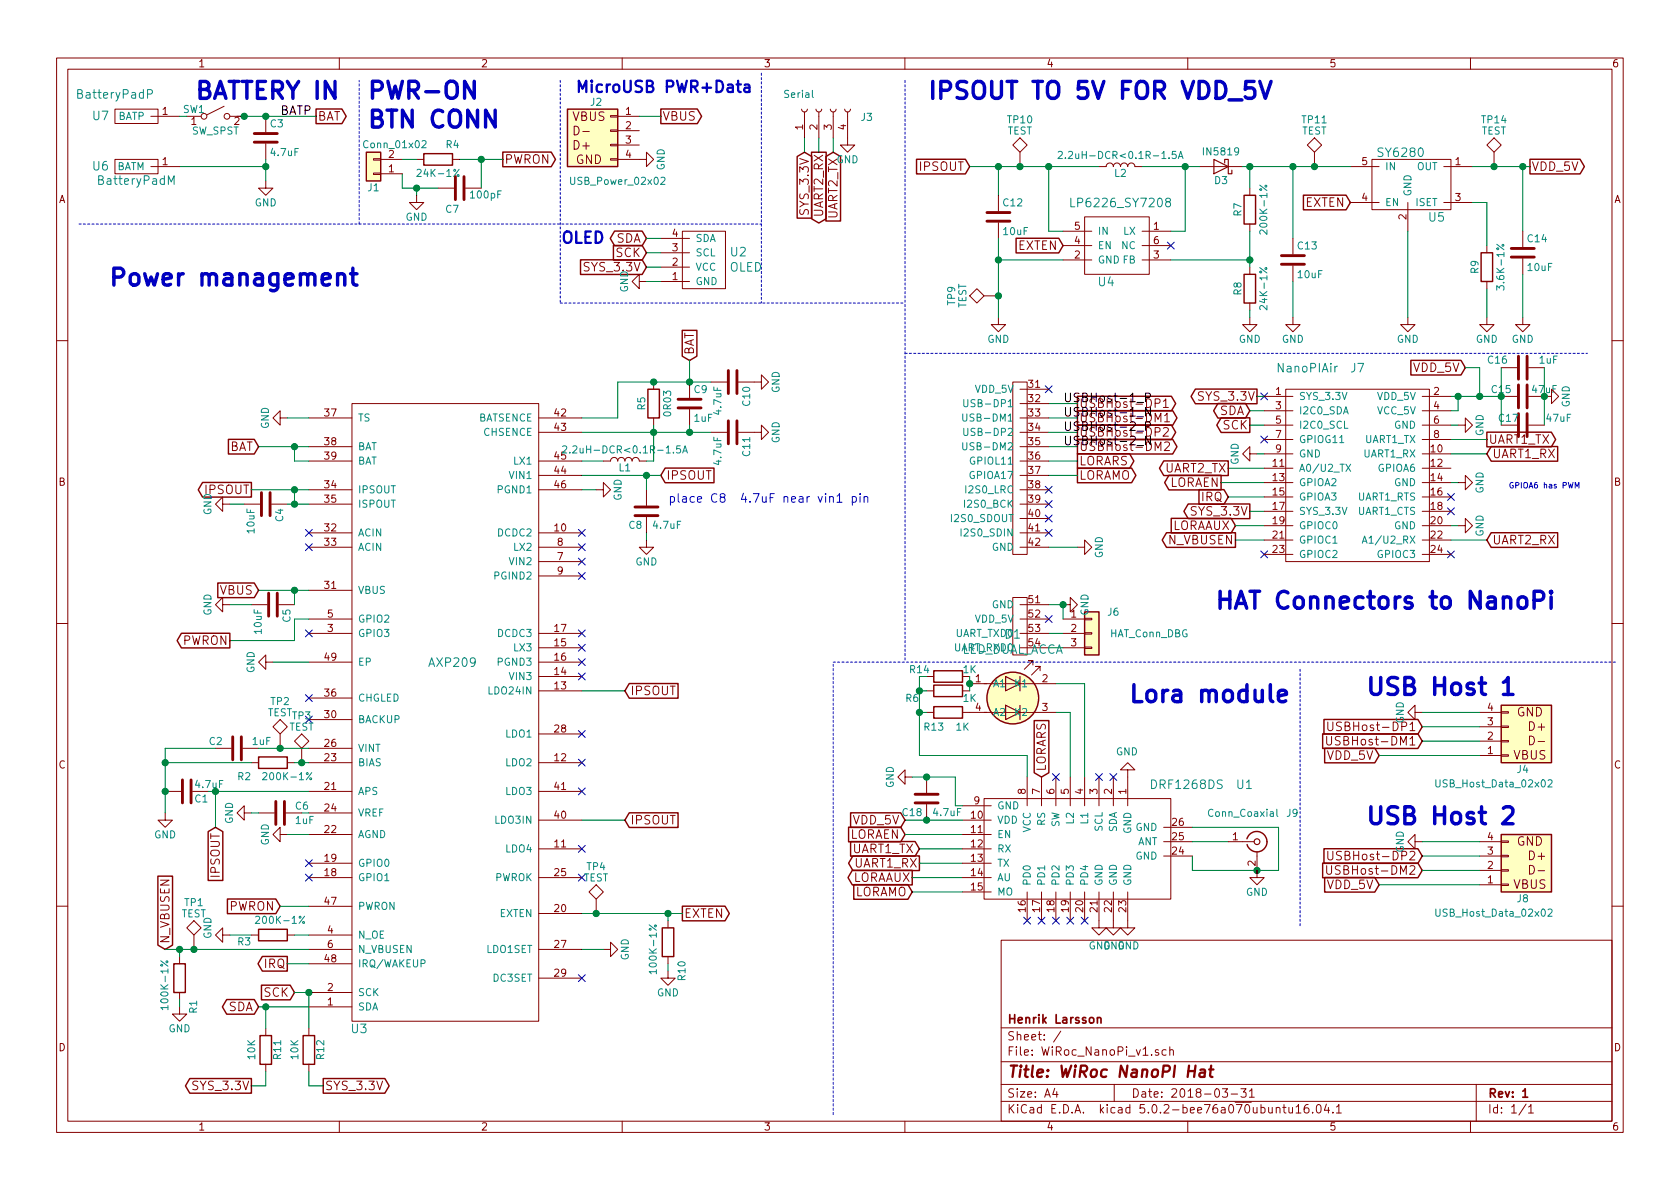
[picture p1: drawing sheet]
<svg xmlns="http://www.w3.org/2000/svg" width="297mm" height="210mm" viewBox="0 0 297 210" stroke-linecap="round" stroke-linejoin="round" font-family="sans-serif">
<defs><g id="words">
<g font-size="4.2" fill="#0000c2">
<text x="34.3" y="17.5">BATTERY IN</text>
<text x="64.8" y="17.5">PWR-ON</text>
<text x="163.8" y="17.5">IPSOUT TO 5V FOR VDD_5V</text>
<text x="64.8" y="22.6">BTN CONN</text>
<text x="19" y="50.6">Power management</text>
<text x="214.6" y="107.7">HAT Connectors to NanoPi</text>
<text x="199.4" y="124.2">Lora module</text>
<text x="241.3" y="123">USB Host 1</text>
<text x="241.3" y="145.8">USB Host 2</text>
</g>
<g font-size="2.8" fill="#0000c2">
<text x="101.6" y="16.4">MicroUSB PWR+Data</text>
<text x="99.1" y="43">OLED</text>
</g>
<text font-size="2.8" fill="#840000" x="178" y="190.5">Title: WiRoc NanoPI Hat</text>
<g font-size="2.1" fill="#008484">
<text x="14" y="17.4">BatteryPadP</text>
<text x="16.4" y="21.3">U7</text>
<text x="243.9" y="27.8">SY6280</text>
<text x="16.4" y="30.1">U6</text>
<text x="17.7" y="32.7">BatteryPadM</text>
<text x="190" y="36.6">LP6226_SY7208</text>
<text x="252.7" y="39.2">U5</text>
<text x="129.2" y="45.3">U2</text>
<text x="129" y="48">OLED</text>
<text x="194.2" y="50.6">U4</text>
<text x="226" y="65.9">NanoPIAir</text>
<text x="238.9" y="65.9">J7</text>
<text x="177.7" y="112.9">D1</text>
<text x="76.1" y="117.9">AXP209</text>
<text x="169.8" y="115.6">LED_DUAL_ACCA</text>
<text x="203.8" y="139.5">DRF1268DS</text>
<text x="218.7" y="139.5">U1</text>
<text x="62.2" y="182.7">U3</text>
</g>
<g font-size="2.1">
<text x="49.5" y="20.3">BATP</text>
<text x="188" y="71.1">USBHost-1_P</text>
<text x="188" y="73.7">USBHost-1_N</text>
<text x="188" y="76.2">USBHost-2_P</text>
<text x="190.8" y="74.7">USBHost-DM1</text>
<text x="190.8" y="72.1">USBHost-DP1</text>
<text x="190.8" y="77.2">USBHost-DP2</text>
<text x="188" y="78.7">USBHost-2_N</text>
<text x="190.8" y="79.8">USBHost-DM2</text>
</g>
<g font-size="2.1" fill="#840000">
<text x="56.1" y="21.3">BAT</text>
<text x="101.2" y="21.4">VBUS</text>
<text x="101.8" y="23.9">D-</text>
<text x="117.1" y="21.3">VBUS</text>
<text x="89.2" y="29">PWRON</text>
<text x="101.5" y="26.5">D+</text>
<text x="101.8" y="29">GND</text>
<text x="162.6" y="30.2">IPSOUT</text>
<text x="270.8" y="30.2">VDD_5V</text>
<text x="143" y="37.6" transform="rotate(-90 143 37.6)">SYS_3.3V</text>
<text x="145.5" y="38.4" transform="rotate(-90 145.5 38.4)">UART2_RX</text>
<text x="148.1" y="38.8" transform="rotate(-90 148.1 38.8)">UART2_TX</text>
<text x="230.8" y="36.6">EXTEN</text>
<text x="108.9" y="42.9">SDA</text>
<text x="108.9" y="45.5">SCK</text>
<text x="180" y="44.2">EXTEN</text>
<text x="103.6" y="48">SYS_3.3V</text>
<text x="122.7" y="62.8" transform="rotate(-90 122.7 62.8)">BAT</text>
<text x="249.9" y="65.8">VDD_5V</text>
<text x="212.2" y="70.9">SYS_3.3V</text>
<text x="215.6" y="73.4">SDA</text>
<text x="216.3" y="75.9">SCK</text>
<text x="40.4" y="79.8">BAT</text>
<text x="190.8" y="82.3">LORARS</text>
<text x="205.9" y="83.6">UART2_TX</text>
<text x="263.1" y="78.5">UART1_TX</text>
<text x="263.8" y="81">UART1_RX</text>
<text x="36.3" y="87.4">IPSOUT</text>
<text x="117.8" y="84.8">IPSOUT</text>
<text x="190.8" y="84.8">LORAMO</text>
<text x="206.7" y="86.1">LORAEN</text>
<text x="212.5" y="88.6">IRQ</text>
<text x="207" y="93.7">LORAAUX</text>
<text x="210.9" y="91.2">SYS_3.3V</text>
<text x="206.6" y="96.3">N_VBUSEN</text>
<text x="263.8" y="96.3">UART2_RX</text>
<text x="38.9" y="105.2">VBUS</text>
<text x="32.3" y="114">PWRON</text>
<text x="111.4" y="122.9">IPSOUT</text>
<text x="236.2" y="131.8">USBHost-DM1</text>
<text x="236.5" y="129.3">USBHost-DP1</text>
<text x="268.1" y="126.7">GND</text>
<text x="270.4" y="129.2">D+</text>
<text x="270.7" y="131.8">D-</text>
<text x="184.9" y="136.5" transform="rotate(-90 184.9 136.5)">LORARS</text>
<text x="234.7" y="134.4">VDD_5V</text>
<text x="267.6" y="134.3">VBUS</text>
<text x="111.4" y="145.8">IPSOUT</text>
<text x="150.1" y="148.3">LORAEN</text>
<text x="150.9" y="145.8">VDD_5V</text>
<text x="268.1" y="149.5">GND</text>
<text x="38.9" y="155.1" transform="rotate(-90 38.9 155.1)">IPSOUT</text>
<text x="150.5" y="156">LORAAUX</text>
<text x="150.7" y="150.9">UART1_TX</text>
<text x="151.1" y="153.4">UART1_RX</text>
<text x="236.2" y="154.7">USBHost-DM2</text>
<text x="236.5" y="152.1">USBHost-DP2</text>
<text x="270.4" y="152.1">D+</text>
<text x="270.7" y="154.6">D-</text>
<text x="40.5" y="161">PWRON</text>
<text x="151" y="158.5">LORAMO</text>
<text x="234.7" y="157.2">VDD_5V</text>
<text x="267.6" y="157.2">VBUS</text>
<text x="30" y="167" transform="rotate(-90 30 167)">N_VBUSEN</text>
<text x="120.9" y="162.3">EXTEN</text>
<text x="46.8" y="171.2">IRQ</text>
<text x="40.3" y="178.8">SDA</text>
<text x="46.7" y="176.3">SCK</text>
<text x="178" y="184">Sheet: /</text>
<text x="178" y="181">Henrik Larsson</text>
<text x="178" y="186.7">File: WiRoc_NanoPi_v1.sch</text>
<text x="34.4" y="192.8">SYS_3.3V</text>
<text x="57.4" y="192.8">SYS_3.3V</text>
<text x="178" y="196.9">KiCad E.D.A. kicad 5.0.2-bee76a070ubuntu16.04.1</text>
<text x="178" y="194.1">Size: A4</text>
<text x="200" y="194.1">Date: 2018-03-31</text>
<text x="263" y="194.1">Rev: 1</text>
<text x="263" y="196.9">Id: 1/1</text>
</g>
<text font-size="2.1" fill="#0000c2" x="118.1" y="88.9">place C8 4.7uF near vin1 pin</text>
<g font-size="1.8" fill="#840000">
<text x="35" y="11.9">1</text>
<text x="85" y="11.9">2</text>
<text x="135" y="11.9">3</text>
<text x="185" y="11.9">4</text>
<text x="235" y="11.9">5</text>
<text x="285" y="11.9">6</text>
<text x="28.7" y="20.3">1</text>
<text x="33.8" y="22.1">1</text>
<text x="110.6" y="20.3">1</text>
<text x="110.6" y="22.9">2</text>
<text x="142" y="23" transform="rotate(-90 142 23)">1</text>
<text x="144.5" y="23" transform="rotate(-90 144.5 23)">2</text>
<text x="147.1" y="23" transform="rotate(-90 147.1 23)">3</text>
<text x="149.6" y="23" transform="rotate(-90 149.6 23)">4</text>
<text x="28.7" y="29.2">1</text>
<text x="110.6" y="25.4">3</text>
<text x="110.6" y="27.9">4</text>
<text x="240.8" y="29.2">5</text>
<text x="257.3" y="29.2">1</text>
<text x="10.4" y="35.9">A</text>
<text x="68.7" y="30.5">1</text>
<text x="240.8" y="35.6">4</text>
<text x="257.3" y="35.6">3</text>
<text x="285.4" y="35.9">A</text>
<text x="118.9" y="41.9">4</text>
<text x="190" y="40.6">5</text>
<text x="204" y="40.6">1</text>
<text x="248.7" y="38.8" transform="rotate(-90 248.7 38.8)">2</text>
<text x="118.9" y="47">2</text>
<text x="118.9" y="44.4">3</text>
<text x="190" y="45.7">2</text>
<text x="190" y="43.2">4</text>
<text x="204" y="45.7">3</text>
<text x="204" y="43.2">6</text>
<text x="118.9" y="49.5">1</text>
<text x="181.9" y="68.6">31</text>
<text x="181.9" y="71.1">32</text>
<text x="225.6" y="69.8">1</text>
<text x="253.5" y="69.8">2</text>
<text x="57.5" y="73.7">37</text>
<text x="98.1" y="73.7">42</text>
<text x="98.1" y="76.2">43</text>
<text x="181.9" y="73.7">33</text>
<text x="181.9" y="76.2">34</text>
<text x="225.6" y="72.4">3</text>
<text x="225.6" y="74.9">5</text>
<text x="225.6" y="77.5">7</text>
<text x="253.5" y="72.4">4</text>
<text x="253.5" y="74.9">6</text>
<text x="253.5" y="77.5">8</text>
<text x="57.5" y="78.7">38</text>
<text x="57.5" y="81.3">39</text>
<text x="98.1" y="83.8">44</text>
<text x="98.1" y="81.3">45</text>
<text x="181.9" y="78.7">35</text>
<text x="181.9" y="81.3">36</text>
<text x="181.9" y="83.8">37</text>
<text x="225.1" y="82.5">11</text>
<text x="225.6" y="80">9</text>
<text x="253" y="80">10</text>
<text x="253" y="82.5">12</text>
<text x="10.4" y="85.9">B</text>
<text x="57.5" y="86.4">34</text>
<text x="57.5" y="88.9">35</text>
<text x="98.1" y="86.4">46</text>
<text x="181.9" y="86.4">38</text>
<text x="181.9" y="88.9">39</text>
<text x="225.1" y="85.1">13</text>
<text x="225.1" y="87.6">15</text>
<text x="253" y="85.1">14</text>
<text x="253" y="87.6">16</text>
<text x="285.4" y="85.9">B</text>
<text x="57.5" y="94">32</text>
<text x="98.1" y="94">10</text>
<text x="181.9" y="91.4">40</text>
<text x="181.9" y="94">41</text>
<text x="225.1" y="90.2">17</text>
<text x="225.1" y="92.7">19</text>
<text x="225.1" y="95.2">21</text>
<text x="253" y="90.2">18</text>
<text x="253" y="92.7">20</text>
<text x="253" y="95.2">22</text>
<text x="57.5" y="96.5">33</text>
<text x="98.6" y="99.1">7</text>
<text x="98.6" y="96.5">8</text>
<text x="98.6" y="101.6">9</text>
<text x="181.9" y="96.5">42</text>
<text x="225.1" y="97.8">23</text>
<text x="253" y="97.8">24</text>
<text x="57.5" y="104.1">31</text>
<text x="181.9" y="106.7">51</text>
<text x="57.9" y="111.8">3</text>
<text x="57.9" y="109.2">5</text>
<text x="98.1" y="111.8">17</text>
<text x="181.9" y="109.2">52</text>
<text x="181.9" y="111.8">53</text>
<text x="189.4" y="109.2">1</text>
<text x="189.4" y="111.8">2</text>
<text x="57.5" y="116.8">49</text>
<text x="98.1" y="119.4">14</text>
<text x="98.1" y="114.3">15</text>
<text x="98.1" y="116.8">16</text>
<text x="181.9" y="114.3">54</text>
<text x="189.4" y="114.3">3</text>
<text x="57.5" y="123.2">36</text>
<text x="98.1" y="121.9">13</text>
<text x="172.5" y="120.6">1</text>
<text x="172.5" y="125.7">4</text>
<text x="184.3" y="120.6">2</text>
<text x="184.3" y="125.7">3</text>
<text x="263" y="125.7">4</text>
<text x="57.5" y="127">30</text>
<text x="98.1" y="129.5">28</text>
<text x="263" y="130.8">2</text>
<text x="263" y="128.3">3</text>
<text x="10.4" y="135.9">C</text>
<text x="57.5" y="134.6">23</text>
<text x="57.5" y="132.1">26</text>
<text x="98.1" y="134.6">12</text>
<text x="263" y="133.3">1</text>
<text x="285.4" y="135.9">C</text>
<text x="57.5" y="139.7">21</text>
<text x="57.5" y="143.5">24</text>
<text x="98.1" y="139.7">41</text>
<text x="172.2" y="142.2">9</text>
<text x="181.4" y="140.4" transform="rotate(-90 181.4 140.4)">8</text>
<text x="183.9" y="140.4" transform="rotate(-90 183.9 140.4)">7</text>
<text x="186.4" y="140.4" transform="rotate(-90 186.4 140.4)">6</text>
<text x="189" y="140.4" transform="rotate(-90 189 140.4)">5</text>
<text x="191.5" y="140.4" transform="rotate(-90 191.5 140.4)">4</text>
<text x="194.1" y="140.4" transform="rotate(-90 194.1 140.4)">3</text>
<text x="196.6" y="140.4" transform="rotate(-90 196.6 140.4)">2</text>
<text x="199.1" y="140.4" transform="rotate(-90 199.1 140.4)">1</text>
<text x="57.5" y="147.3">22</text>
<text x="98.1" y="149.9">11</text>
<text x="98.1" y="144.8">40</text>
<text x="171.8" y="144.8">10</text>
<text x="171.8" y="147.3">11</text>
<text x="171.8" y="149.9">12</text>
<text x="207.3" y="148.6">25</text>
<text x="207.3" y="146">26</text>
<text x="218" y="148.6">1</text>
<text x="263" y="148.6">4</text>
<text x="57.5" y="154.9">18</text>
<text x="57.5" y="152.4">19</text>
<text x="98.1" y="154.9">25</text>
<text x="171.8" y="152.4">13</text>
<text x="171.8" y="154.9">14</text>
<text x="207.3" y="151.1">24</text>
<text x="222" y="153.1" transform="rotate(-90 222 153.1)">2</text>
<text x="263" y="153.7">2</text>
<text x="263" y="151.1">3</text>
<text x="57.5" y="160">47</text>
<text x="98.1" y="161.3">20</text>
<text x="171.8" y="157.5">15</text>
<text x="181.4" y="161.2" transform="rotate(-90 181.4 161.2)">16</text>
<text x="183.9" y="161.2" transform="rotate(-90 183.9 161.2)">17</text>
<text x="186.4" y="161.2" transform="rotate(-90 186.4 161.2)">18</text>
<text x="189" y="161.2" transform="rotate(-90 189 161.2)">19</text>
<text x="191.5" y="161.2" transform="rotate(-90 191.5 161.2)">20</text>
<text x="194.1" y="161.2" transform="rotate(-90 194.1 161.2)">21</text>
<text x="196.6" y="161.2" transform="rotate(-90 196.6 161.2)">22</text>
<text x="199.1" y="161.2" transform="rotate(-90 199.1 161.2)">23</text>
<text x="263" y="156.2">1</text>
<text x="57.9" y="165.1">4</text>
<text x="57.9" y="167.6">6</text>
<text x="98.1" y="167.6">27</text>
<text x="57.5" y="170.2">48</text>
<text x="98.1" y="172.7">29</text>
<text x="57.9" y="177.8">1</text>
<text x="57.9" y="175.3">2</text>
<text x="10.4" y="185.9">D</text>
<text x="285.4" y="185.9">D</text>
<text x="35" y="199.9">1</text>
<text x="85" y="199.9">2</text>
<text x="135" y="199.9">3</text>
<text x="185" y="199.9">4</text>
<text x="235" y="199.9">5</text>
<text x="285" y="199.9">6</text>
</g>
<g font-size="1.8" fill="#008484">
<text x="138.8" y="17.3">Serial</text>
<text x="20.8" y="21.2">BATP</text>
<text x="32.4" y="20">SW1</text>
<text x="33.9" y="23.8">SW_SPST</text>
<text x="41.4" y="22.1">2</text>
<text x="47.8" y="22.5">C3</text>
<text x="104.4" y="18.7">J2</text>
<text x="152.3" y="21.4">J3</text>
<text x="178.1" y="23.8">TEST</text>
<text x="178.2" y="21.8">TP10</text>
<text x="230.1" y="23.8">TEST</text>
<text x="230.3" y="21.8">TP11</text>
<text x="261.9" y="23.8">TEST</text>
<text x="262.1" y="21.8">TP14</text>
<text x="48" y="27.6">4.7uF</text>
<text x="64.6" y="26.2">Conn_01x02</text>
<text x="68.7" y="27.9">2</text>
<text x="78.9" y="26.2">R4</text>
<text x="147.9" y="28.9">GND</text>
<text x="188.9" y="28.1">2.2uH-DCR&lt;0.1R-1.5A</text>
<text x="213" y="27.5">IN5819</text>
<text x="20.5" y="30.1">BATM</text>
<text x="65.1" y="33.8">J1</text>
<text x="74.3" y="31.3">24K-1%</text>
<text x="83.3" y="35.1">100pF</text>
<text x="101.3" y="32.7">USB_Power_02x02</text>
<text x="117.5" y="30.1" transform="rotate(-90 117.5 30.1)">GND</text>
<text x="197.1" y="31.3">L2</text>
<text x="214.8" y="32.6">D3</text>
<text x="244.9" y="30.1">IN</text>
<text x="249.6" y="34.8" transform="rotate(-90 249.6 34.8)">GND</text>
<text x="250.5" y="30.1">OUT</text>
<text x="45" y="36.5">GND</text>
<text x="71.7" y="39">GND</text>
<text x="78.8" y="37.6">C7</text>
<text x="177.4" y="36.5">C12</text>
<text x="177.5" y="41.6">10uF</text>
<text x="194.1" y="41.5">IN</text>
<text x="198.7" y="41.5">LX</text>
<text x="219.5" y="38.2" transform="rotate(-90 219.5 38.2)">R7</text>
<text x="224.1" y="40.8" transform="rotate(-90 224.1 40.8)">200K-1%</text>
<text x="244.9" y="36.4">EN</text>
<text x="250.3" y="36.4">ISET</text>
<text x="122.9" y="47.9">VCC</text>
<text x="122.9" y="45.3">SCL</text>
<text x="122.9" y="42.8">SDA</text>
<text x="194.1" y="46.6">GND FB</text>
<text x="194.1" y="44.1">EN</text>
<text x="198.3" y="44.1">NC</text>
<text x="229.5" y="44.1">C13</text>
<text x="270.2" y="42.8">C14</text>
<text x="270.2" y="47.9">10uF</text>
<text x="111" y="51.7" transform="rotate(-90 111 51.7)">GND</text>
<text x="122.9" y="50.4">GND</text>
<text x="168.9" y="53.9" transform="rotate(-90 168.9 53.9)">TP9</text>
<text x="219.5" y="52.2" transform="rotate(-90 219.5 52.2)">R8</text>
<text x="229.6" y="49.2">10uF</text>
<text x="261.4" y="48.4" transform="rotate(-90 261.4 48.4)">R9</text>
<text x="266" y="50.7" transform="rotate(-90 266 50.7)">3.6K-1%</text>
<text x="170.9" y="54.6" transform="rotate(-90 170.9 54.6)">TEST</text>
<text x="224.1" y="54.2" transform="rotate(-90 224.1 54.2)">24K-1%</text>
<text x="174.6" y="60.6">GND</text>
<text x="219" y="60.6">GND</text>
<text x="226.6" y="60.6">GND</text>
<text x="247" y="60.6">GND</text>
<text x="260.9" y="60.6">GND</text>
<text x="263.1" y="64.3">C16</text>
<text x="267.3" y="60.6">GND</text>
<text x="272.2" y="64.3">1uF</text>
<text x="122.8" y="69.5">C9</text>
<text x="132.6" y="71.7" transform="rotate(-90 132.6 71.7)">C10</text>
<text x="137.8" y="69.5" transform="rotate(-90 137.8 69.5)">GND</text>
<text x="172.4" y="69.5">VDD_5V</text>
<text x="229.6" y="70.7">SYS_3.3V</text>
<text x="243.6" y="70.7">VDD_5V</text>
<text x="263.8" y="69.5">C15</text>
<text x="271" y="69.5">47uF</text>
<text x="47.5" y="75.9" transform="rotate(-90 47.5 75.9)">GND</text>
<text x="63.2" y="74.5">TS</text>
<text x="84.5" y="74.5">BATSENCE</text>
<text x="85.6" y="77.1">CHSENCE</text>
<text x="114.1" y="72.5" transform="rotate(-90 114.1 72.5)">R5</text>
<text x="118.7" y="73.5" transform="rotate(-90 118.7 73.5)">0R03</text>
<text x="122.8" y="74.6">1uF</text>
<text x="127.6" y="73.2" transform="rotate(-90 127.6 73.2)">4.7uF</text>
<text x="171.3" y="74.5">USB-DM1</text>
<text x="171.6" y="72">USB-DP1</text>
<text x="171.6" y="77.1">USB-DP2</text>
<text x="229.6" y="73.3">I2C0_SDA</text>
<text x="229.6" y="75.8">I2C0_SCL</text>
<text x="243.6" y="73.3">VCC_5V</text>
<text x="246.5" y="75.8">GND</text>
<text x="262.3" y="77.1" transform="rotate(-90 262.3 77.1)">GND</text>
<text x="265.1" y="74.6">C17</text>
<text x="273.5" y="74.6">47uF</text>
<text x="277.5" y="72.1" transform="rotate(-90 277.5 72.1)">GND</text>
<text x="63.2" y="79.6">BAT</text>
<text x="63.2" y="82.2">BAT</text>
<text x="91" y="82.2">LX1</text>
<text x="101.3" y="80.2">2.2uH-DCR&lt;0.1R-1.5A</text>
<text x="109.5" y="83.4">L1</text>
<text x="127.6" y="82.1" transform="rotate(-90 127.6 82.1)">4.7uF</text>
<text x="132.6" y="80.6" transform="rotate(-90 132.6 80.6)">C11</text>
<text x="137.8" y="78.4" transform="rotate(-90 137.8 78.4)">GND</text>
<text x="171.3" y="79.6">USB-DM2</text>
<text x="171.9" y="82.2">GPIOL11</text>
<text x="219" y="82.2" transform="rotate(-90 219 82.2)">GND</text>
<text x="229.6" y="83.4">A0/U2_TX</text>
<text x="229.6" y="78.4">GPIOG11</text>
<text x="229.6" y="80.9">GND</text>
<text x="241.1" y="80.9">UART1_RX</text>
<text x="241.3" y="78.4">UART1_TX</text>
<text x="243.8" y="83.4">GPIOA6</text>
<text x="63.2" y="87.2">IPSOUT</text>
<text x="63.2" y="89.8">ISPOUT</text>
<text x="88.1" y="87.2">PGND1</text>
<text x="90.3" y="84.7">VIN1</text>
<text x="109.9" y="88.6" transform="rotate(-90 109.9 88.6)">GND</text>
<text x="170.9" y="89.8">I2S0_BCK</text>
<text x="171.1" y="87.2">I2S0_LRC</text>
<text x="171.7" y="84.7">GPIOA17</text>
<text x="229.6" y="86">GPIOA2</text>
<text x="229.6" y="88.5">GPIOA3</text>
<text x="240" y="88.5">UART1_RTS</text>
<text x="246.5" y="86">GND</text>
<text x="262.3" y="87.3" transform="rotate(-90 262.3 87.3)">GND</text>
<text x="37.4" y="91.1" transform="rotate(-90 37.4 91.1)">GND</text>
<text x="45" y="94.2" transform="rotate(-90 45 94.2)">10uF</text>
<text x="50.1" y="92.2" transform="rotate(-90 50.1 92.2)">C4</text>
<text x="63.2" y="94.9">ACIN</text>
<text x="88.1" y="94.9">DCDC2</text>
<text x="111.2" y="93.5">C8</text>
<text x="115.6" y="93.5">4.7uF</text>
<text x="168.5" y="92.3">I2S0_SDOUT</text>
<text x="170.5" y="94.9">I2S0_SDIN</text>
<text x="229.6" y="91.1">SYS_3.3V</text>
<text x="229.6" y="93.6">GPIOC0</text>
<text x="240" y="91.1">UART1_CTS</text>
<text x="246.5" y="93.6">GND</text>
<text x="262.3" y="94.9" transform="rotate(-90 262.3 94.9)">GND</text>
<text x="63.2" y="97.4">ACIN</text>
<text x="90.3" y="99.9">VIN2</text>
<text x="91" y="97.4">LX2</text>
<text x="112.3" y="100">GND</text>
<text x="175.4" y="97.4">GND</text>
<text x="195" y="98.7" transform="rotate(-90 195 98.7)">GND</text>
<text x="229.6" y="96.1">GPIOC1</text>
<text x="229.6" y="98.7">GPIOC2</text>
<text x="242" y="96.1">A1/U2_RX</text>
<text x="243.8" y="98.7">GPIOC3</text>
<text x="63.2" y="105">VBUS</text>
<text x="87.7" y="102.5">PGIND2</text>
<text x="175.4" y="107.6">GND</text>
<text x="37.4" y="108.9" transform="rotate(-90 37.4 108.9)">GND</text>
<text x="46.3" y="112" transform="rotate(-90 46.3 112)">10uF</text>
<text x="51.4" y="110" transform="rotate(-90 51.4 110)">C5</text>
<text x="63.2" y="112.6">GPIO3</text>
<text x="63.2" y="110.1">GPIO2</text>
<text x="88.1" y="112.6">DCDC3</text>
<text x="168.9" y="112.6">UART_TXD0</text>
<text x="172.4" y="110.1">VDD_5V</text>
<text x="192.5" y="108.9" transform="rotate(-90 192.5 108.9)">GND</text>
<text x="195.9" y="108.9">J6</text>
<text x="196.2" y="112.7">HAT_Conn_DBG</text>
<text x="45" y="119" transform="rotate(-90 45 119)">GND</text>
<text x="63.2" y="117.7">EP</text>
<text x="88.1" y="117.7">PGND3</text>
<text x="91" y="115.2">LX3</text>
<text x="168.7" y="115.2">UART_RXD0</text>
<text x="170.3" y="119">1K</text>
<text x="47.9" y="124.7">TP2</text>
<text x="63.2" y="124.1">CHGLED</text>
<text x="86.8" y="122.8">LDO24IN</text>
<text x="90.3" y="120.3">VIN3</text>
<text x="160.2" y="124.1">R6</text>
<text x="170.3" y="124.1">1K</text>
<text x="175.5" y="121.5">A1</text>
<text x="179.6" y="121.5">K1</text>
<text x="37" y="131.7">C2</text>
<text x="44.7" y="131.7">1uF</text>
<text x="47.3" y="126.7">TEST</text>
<text x="51.1" y="129.2">TEST</text>
<text x="51.7" y="127.2">TP3</text>
<text x="63.2" y="127.9">BACKUP</text>
<text x="89.5" y="130.4">LDO1</text>
<text x="163.5" y="129.2">R13</text>
<text x="169.1" y="129.2">1K</text>
<text x="175.5" y="126.6">A2</text>
<text x="179.6" y="126.6">K2</text>
<text x="248.2" y="127.9" transform="rotate(-90 248.2 127.9)">GND</text>
<text x="42.1" y="138">R2</text>
<text x="47.1" y="138">200K-1%</text>
<text x="63.2" y="135.5">BIAS</text>
<text x="63.2" y="133">VINT</text>
<text x="89.5" y="135.5">LDO2</text>
<text x="197.3" y="133.6">GND</text>
<text x="268.3" y="136.7">J4</text>
<text x="34.5" y="141.9">C1</text>
<text x="63.2" y="140.6">APS</text>
<text x="89.5" y="140.6">LDO3</text>
<text x="158" y="139.4" transform="rotate(-90 158 139.4)">GND</text>
<text x="176.3" y="143.1">GND</text>
<text x="254.5" y="139.2">USB_Host_Data_02x02</text>
<text x="27.3" y="148.3">GND</text>
<text x="41.2" y="145.7" transform="rotate(-90 41.2 145.7)">GND</text>
<text x="47.5" y="149.5" transform="rotate(-90 47.5 149.5)">GND</text>
<text x="52.3" y="145.7">1uF</text>
<text x="63.2" y="148.2">AGND</text>
<text x="63.2" y="144.4">VREF</text>
<text x="87.8" y="145.7">LDO3IN</text>
<text x="159.6" y="144.3">C18</text>
<text x="176.3" y="145.7">VDD</text>
<text x="176.3" y="148.2">EN</text>
<text x="182.2" y="147.2" transform="rotate(-90 182.2 147.2)">VCC</text>
<text x="184.8" y="146" transform="rotate(-90 184.8 146)">RS</text>
<text x="187.3" y="146.3" transform="rotate(-90 187.3 146.3)">SW</text>
<text x="189.9" y="145.6" transform="rotate(-90 189.9 145.6)">L2</text>
<text x="192.4" y="145.6" transform="rotate(-90 192.4 145.6)">L1</text>
<text x="194.9" y="147" transform="rotate(-90 194.9 147)">SCL</text>
<text x="197.5" y="147.2" transform="rotate(-90 197.5 147.2)">SDA</text>
<text x="200" y="147.4" transform="rotate(-90 200 147.4)">GND</text>
<text x="200.8" y="146.9">GND</text>
<text x="201.1" y="149.5">ANT</text>
<text x="213.9" y="144.4">Conn_Coaxial</text>
<text x="227.5" y="144.4">J9</text>
<text x="63.2" y="155.8">GPIO1</text>
<text x="63.2" y="153.3">GPIO0</text>
<text x="87.5" y="155.8">PWROK</text>
<text x="89.5" y="150.7">LDO4</text>
<text x="103.1" y="155.9">TEST</text>
<text x="103.8" y="153.9">TP4</text>
<text x="176.3" y="150.7">RX</text>
<text x="176.3" y="153.3">TX</text>
<text x="176.3" y="155.8">AU</text>
<text x="200.8" y="152">GND</text>
<text x="248.2" y="150.8" transform="rotate(-90 248.2 150.8)">GND</text>
<text x="32.7" y="160.2">TP1</text>
<text x="63.2" y="160.9">PWRON</text>
<text x="176.3" y="158.4">MO</text>
<text x="182.2" y="156.7" transform="rotate(-90 182.2 156.7)">PD0</text>
<text x="184.8" y="156.7" transform="rotate(-90 184.8 156.7)">PD1</text>
<text x="187.3" y="156.7" transform="rotate(-90 187.3 156.7)">PD2</text>
<text x="189.9" y="156.7" transform="rotate(-90 189.9 156.7)">PD3</text>
<text x="192.4" y="156.7" transform="rotate(-90 192.4 156.7)">PD4</text>
<text x="194.9" y="156.7" transform="rotate(-90 194.9 156.7)">GND</text>
<text x="197.5" y="156.7" transform="rotate(-90 197.5 156.7)">GND</text>
<text x="200" y="156.7" transform="rotate(-90 200 156.7)">GND</text>
<text x="220.3" y="158.4">GND</text>
<text x="268.3" y="159.6">J8</text>
<text x="32" y="162.2">TEST</text>
<text x="37.4" y="166" transform="rotate(-90 37.4 166)">GND</text>
<text x="42.1" y="167.2">R3</text>
<text x="45.8" y="163.4">200K-1%</text>
<text x="63.2" y="166">N_OE</text>
<text x="88.3" y="162.2">EXTEN</text>
<text x="192.5" y="167.9">GND GND</text>
<text x="195" y="167.9">GND</text>
<text x="254.5" y="162.1">USB_Host_Data_02x02</text>
<text x="63.2" y="171.1">IRQ/WAKEUP</text>
<text x="63.2" y="168.5">N_VBUSEN</text>
<text x="86.1" y="168.5">LDO1SET</text>
<text x="87.2" y="173.6">DC3SET</text>
<text x="111.2" y="169.8" transform="rotate(-90 111.2 169.8)">GND</text>
<text x="116.1" y="171.6" transform="rotate(-90 116.1 171.6)">100K-1%</text>
<text x="121.2" y="173.3" transform="rotate(-90 121.2 173.3)">R10</text>
<text x="29.8" y="177.9" transform="rotate(-90 29.8 177.9)">100K-1%</text>
<text x="34.8" y="179.2" transform="rotate(-90 34.8 179.2)">R1</text>
<text x="63.2" y="178.7">SDA</text>
<text x="63.2" y="176.1">SCK</text>
<text x="116.2" y="176.2">GND</text>
<text x="29.8" y="182.5">GND</text>
<text x="45.1" y="187.3" transform="rotate(-90 45.1 187.3)">10K</text>
<text x="49.7" y="187.3" transform="rotate(-90 49.7 187.3)">R11</text>
<text x="52.8" y="187.3" transform="rotate(-90 52.8 187.3)">10K</text>
<text x="57.3" y="187.3" transform="rotate(-90 57.3 187.3)">R12</text>
</g>
<g font-size="1.8" fill="#008400">
<text x="160.9" y="119">R14</text>
<text x="34.7" y="139.4">4.7uF</text>
<text x="52.3" y="143.2">C6</text>
<text x="165.2" y="144.3">4.7uF</text>
</g>
<text font-size="1.4" fill="#0000c2" x="266.7" y="86.4">GPIOA6 has PWM</text>
</g></defs>
<g fill="none" stroke="#840000" stroke-width=".18">
<path d="M10 10.3h277v189.9h-277zM12 12.2h273v186.1h-273zM20.3 19.3h7.6v2.5h-7.6zM39.6 18.8l-3 1.5M60 10.3v1.9M110 10.3v1.9M141.7 19.3l.1 .3 .4 .2 .3-.1 .2-.4M142.2 19.8v4.6M144.3 19.3l.1 .3 .3 .2 .4-.1 .2-.4M144.8 19.8v4.6M146.8 19.3l.1 .3 .3 .2 .4-.1 .2-.4M147.3 19.8v4.6"/>
<path d="M149.4 19.3l.1 .3 .3 .2 .4-.1 .2-.4M149.9 19.8v5.8h1.2l-1.2 1.3-1.3-1.3h1.3M160 10.3v1.9M210 10.3v1.9M260 10.3v1.9M20.3 28.2h7.6v2.5h-7.6zM26.7 29.5h5M26.7 20.6h5M40.6 20.6h2.6M47 32v1.3h1.3l-1.3 1.2-1.3-1.2h1.3M47 20.6v2.8M47 25.4v2.8"/>
<path d="M66 28.1h1.3v.2h-1.3zM66 30.6h1.3v.3h-1.3zM67.3 30.7h3.8M67.3 28.2h3.8M73.7 34.5v1.3h1.2l-1.2 1.3-1.3-1.3h1.3M73.7 28.2h1.2M77.5 33.3h2.8M80 28.2h1.3M82.3 33.3h2.8M107.9 28.1h1.3v.2h-1.3zM107.9 25.5h1.3v.3h-1.3zM107.9 23h1.3v.2h-1.3z"/>
<path d="M107.9 20.4h1.3v.3h-1.3zM109.2 28.2h5.1v-1.3l1.3 1.3-1.3 1.3v-1.3M109.2 20.6h3.8M109.2 23.1h3.8M109.2 25.6h3.8M176.5 34.5v2.8M176.5 39.4v2.8M179.1 25.6l1.2-1.2 1.3 1.2-1.3 1.3zM180.3 26.9v2.6M191.8 38.3h11.4v10.2h-11.4zM194.3 29.5h1.3a.63 .63 0 0 1 .6-.7 .63 .63 0 0 1 .6 .7 .63 .63 0 0 1 .7-.7 .63 .63 0 0 1 .6 .7 .63 .63 0 0 1 .7-.7 .63 .63 0 0 1 .6 .7 .63 .63 0 0 1 .6-.7 .63 .63 0 0 1 .7 .7h1.2M203.2 38.3h.1"/>
<path d="M212.1 29.5h7.6M221 33.3v1.2M221 39.6v1.3M231.1 25.6l1.3-1.2 1.3 1.2-1.3 1.3zM232.4 26.9v2.6M238.8 29.5h5M238.8 35.8h5M242.6 28.2h13.9v8.9h-13.9zM248.9 35.8v5.1M255.3 29.5h5M255.3 35.8h5M262.9 25.6l1.3-1.2 1.2 1.2-1.2 1.3z"/>
<path d="M264.2 26.9v2.6M113 49.8v-1.3l-1.2 1.3 1.2 1.2v-1.2h1.3M116.8 49.8h5.1M116.8 47.2h5.1M116.8 44.7h5.1M116.8 42.2h5.1M120.6 40.9h7.7v10.1h-7.7zM172.7 51l1.3 1.3-1.3 1.3-1.3-1.3zM174 52.3h2.5M176.5 56.1v1.3h1.3l-1.3 1.3-1.2-1.3h1.2M188 40.9h5M188 46h5"/>
<path d="M188 43.4h5M201.9 40.9h5.1M201.9 46h5.1M201.9 43.4h5.1M221 56.1v1.3h1.2l-1.2 1.3-1.3-1.3h1.3M221 47.2v1.3M221 53.6v1.3M228.6 56.1v1.3h1.3l-1.3 1.3-1.3-1.3h1.3M228.6 42.2v2.8M228.6 47v2.8M248.9 56.1v1.3h1.3l-1.3 1.3-1.3-1.3h1.3M262.9 56.1v1.3h1.3l-1.3 1.3-1.3-1.3h1.3"/>
<path d="M262.9 43.4v1.3M262.9 49.8v1.2M269.2 56.1v1.3h1.3l-1.3 1.3-1.2-1.3h1.2M269.2 40.9v2.8M269.2 45.7v2.8M10 60.2h2M49.5 73.9v-1.3l-1.2 1.3 1.2 1.3v-1.3h1.3M54.6 73.9h7.6M54.6 79h7.6M62.2 71.4h33v109.2h-33zM95.2 73.9h7.7M95.2 76.4h7.7"/>
<path d="M115.6 67.6v1.2M115.6 73.9v1.3M121.9 67.6v2.8M121.9 72.4v2.8M125.7 76.4h2.8M125.7 67.6h2.8M130.6 67.6h4v-1.3l1.3 1.3-1.3 1.2v-1.2M130.6 76.4h4v-1.2l1.3 1.2-1.3 1.3v-1.3M179.1 67.6h2.5v30.4h-2.5zM180.3 73.9h5.1M180.3 79h5.1M180.3 76.4h5.1"/>
<path d="M180.3 68.8h5.1M180.3 71.4h5.1M204.2 74.6v-1.5l.5 1.1 .6-1.1v1.5M204.2 71.3l.8-.1 .1-.2v-.3l-.3-.2h-.6v1.6M204.2 76.4l.8-.1 .1-.2v-.4l-.3-.1h-.6v1.5M205.7 71l.4-.5v1.6M205.7 75.7l.6-.1 .2 .1 .1 .3-1 1.1h1M205.7 72.1h.9M205.9 73.5l.4-.4v1.5M205.9 78.3l.6-.1 .2 .1 .1 .3-1 1.1h1M205.9 74.6h.9M223.5 70.1h5.1"/>
<path d="M223.5 72.6h5.1M223.5 75.2h5.1M223.5 77.7h5.1M227.3 68.8h25.4v30.5h-25.4zM251.5 70.1h5M251.5 72.6h5M251.5 75.2h5M251.5 77.7h5M257.8 75.2h1.3v-1.3l1.2 1.3-1.2 1.2v-1.2M265.4 70.1h2.8M265.4 65h2.8M270.3 70.1h4v-1.3l1.3 1.3-1.3 1.3v-1.3"/>
<path d="M270.3 75.2h2.7M270.3 65h2.7M285 60.2h2M39.4 89.1v-1.2l-1.3 1.2 1.3 1.3v-1.3h1.2M43.2 89.1h2.8M48 89.1h2.8M54.6 94.2h7.6M54.6 96.8h7.6M54.6 86.6h7.6M54.6 89.1h7.6M54.6 81.5h7.6M95.2 94.2h7.7"/>
<path d="M95.2 96.8h7.7M95.2 86.6h7.7M95.2 81.5h7.7M95.2 84.1h7.7M95.2 99.3h7.7M105.4 86.6h1.3v-1.3l1.2 1.3-1.2 1.3v-1.3M106.7 81.5h1.2a.63 .63 0 0 1 .7-.6 .63 .63 0 0 1 .6 .6 .63 .63 0 0 1 .7-.6 .63 .63 0 0 1 .6 .6 .63 .63 0 0 1 .6-.6 .63 .63 0 0 1 .7 .6 .63 .63 0 0 1 .6-.6 .63 .63 0 0 1 .6 .6h1.3M114.3 95.5v1.3h1.3l-1.3 1.2-1.3-1.2h1.3M114.3 86.6v2.8M114.3 91.4v2.8M180.3 94.2h5.1M180.3 96.8h5.1"/>
<path d="M180.3 86.6h5.1M180.3 89.1h5.1M180.3 81.5h5.1M180.3 84.1h5.1M180.3 91.7h5.1M190.5 96.8h1.3v-1.3l1.2 1.3-1.2 1.2v-1.2M221 80.3v-1.3l-1.3 1.3 1.3 1.2v-1.2h1.2M223.5 80.3h5.1M223.5 82.8h5.1M223.5 85.3h5.1M223.5 87.9h5.1M223.5 90.4h5.1"/>
<path d="M223.5 93h5.1M223.5 95.5h5.1M223.5 98h5.1M251.5 80.3h5M251.5 82.8h5M251.5 85.3h5M251.5 87.9h5M251.5 90.4h5M251.5 93h5M251.5 95.5h5M251.5 98h5M257.8 93h1.3v-1.3l1.2 1.3-1.2 1.2v-1.2"/>
<path d="M257.8 85.3h1.3v-1.2l1.2 1.2-1.2 1.3v-1.3M10 110.3h2M39.4 106.9v-1.2l-1.3 1.2 1.3 1.3v-1.3h1.2M44.4 106.9h2.8M47 117.1v-1.3l-1.3 1.3 1.3 1.3v-1.3h1.3M49.3 106.9h2.8M54.6 117.1h7.6M54.6 112h7.6M54.6 104.4h7.6M54.6 109.5h7.6M95.2 119.6h7.7M95.2 114.5h7.7"/>
<path d="M95.2 117.1h7.7M95.2 112h7.7M95.2 101.8h7.7M163.8 119.6h1.3M179.1 105.7h2.5v10.1h-2.5zM180.3 114.5h5.1M180.3 112h5.1M180.3 109.5h5.1M180.3 106.9h5.1M182.6 117.6v-.8h-.7h.7l-1.5 1.6M183.9 118.6v-.7h-.8h.8l-1.5 1.5M188 106.9h1.2v-1.2l1.3 1.2-1.3 1.3v-1.3"/>
<path d="M188 114.5h3.8M188 112h3.8M188 109.5h3.8M191.8 114.4h1.2v.3h-1.2zM191.8 111.9h1.2v.2h-1.2zM191.8 109.3h1.2v.3h-1.2zM285 110.3h2M29.2 139.9h2.8M34 139.9h2.8M38.1 132.3h2.8M42.9 132.3h2.8M44.4 134.9h1.3"/>
<path d="M49.5 127.2l1.3 1.3-1.3 1.3-1.2-1.3zM49.5 129.8v2.5M50.8 134.9h1.3M53.3 129.8l1.3 1.3-1.3 1.2-1.2-1.2zM53.3 132.3v2.6M54.6 134.9h7.6M54.6 139.9h7.6M54.6 132.3h7.6M54.6 127.2h7.6M54.6 123.4h7.6M95.2 134.9h7.7M95.2 122.2h7.7"/>
<path d="M95.2 139.9h7.7M95.2 129.8h7.7M160 137.4v-1.3l-1.3 1.3 1.3 1.3v-1.3h1.3M163.8 122.2h1.3M163.8 126h1.3M163.8 137.4v2.8M170.2 122.2h1.2M170.2 126h16.5M171.4 120.9h15.3M181.6 137.4v5.1M184.1 137.4v5.1M186.7 137.4v5.1"/>
<path d="M189.2 137.4v5.1M191.8 137.4v5.1M194.3 137.4v5.1M196.8 137.4v5.1M199.4 136.1h1.3l-1.3-1.2-1.3 1.2h1.3v6.4M234.6 130.2v1.2l.2 .3h.4l.2-.3v-1.2M234.8 127.7v1.4a.48 .48 0 0 0 .8 0l.1-1.4M250.2 126v-1.3l-1.3 1.3 1.3 1.2v-1.2h1.3M261.6 133.6h3.8M261.6 131.1h3.8M261.6 128.5h3.8M261.6 126h3.8"/>
<path d="M265.4 125.9h1.3v.2h-1.3zM265.4 128.4h1.3v.2h-1.3zM265.4 130.9h1.3v.3h-1.3zM265.4 133.5h1.3v.2h-1.3zM29.2 143.8v1.2h1.3l-1.3 1.3-1.3-1.3h1.3M43.2 143.8v-1.3l-1.3 1.3 1.3 1.2v-1.2h1.2M45.7 143.8h2.8M49.5 147.6v-1.3l-1.2 1.3 1.2 1.2v-1.2h1.3M50.5 143.8h2.8M54.6 155.2h7.6M54.6 152.6h7.6M54.6 147.6h7.6"/>
<path d="M54.6 143.8h7.6M95.2 150.1h7.7M95.2 155.2h7.7M95.2 145h7.7M104.1 157.7l1.3-1.2 1.3 1.2-1.3 1.3zM105.4 159v2.5M163.8 142.2v2.8M170.2 150.1h5.1M170.2 155.2h5.1M170.2 152.6h5.1M170.2 147.6h5.1M170.2 145h5.1"/>
<path d="M170.2 157.7h5.1M170.2 142.5h5.1M174 141.2h33v17.8h-33zM181.6 157.7v5.1M184.1 157.7v5.1M186.7 157.7v5.1M189.2 157.7v5.1M191.8 157.7v5.1M194.3 157.7v6.4h1.3l-1.3 1.2-1.3-1.2h1.3M196.8 157.7v6.4h1.3l-1.3 1.2-1.2-1.2h1.2M199.4 157.7v6.4h1.3l-1.3 1.2-1.3-1.2h1.3M205.7 151.4h5.1"/>
<path d="M205.7 148.8h5.1M205.7 146.3h5.1M217.2 148.8h4.5M222.2 150.6v4.6h1.3l-1.3 1.3-1.2-1.3h1.2M234.6 153.1v1.2l.2 .3h.4l.2-.3v-1.2M234.8 150.5v1.4a.48 .48 0 0 0 .8 0l.1-1.4M250.2 148.8v-1.2l-1.3 1.2 1.3 1.3v-1.3h1.3M261.6 151.4h3.8M261.6 148.8h3.8M261.6 156.5h3.8M261.6 153.9h3.8M265.4 148.7h1.3v.3h-1.3z"/>
<path d="M265.4 151.3h1.3v.2h-1.3zM265.4 153.8h1.3v.2h-1.3zM265.4 156.3h1.3v.3h-1.3zM10 160.2h2M31.7 178v1.3h1.3l-1.3 1.3-1.2-1.3h1.2M31.7 169.2v1.2M31.7 175.5v1.3M33 164.1l1.3-1.3 1.3 1.3-1.3 1.2zM34.3 165.3v2.6M39.4 165.3v-1.2l-1.3 1.2 1.3 1.3v-1.3h1.2M44.4 165.3h1.3M50.8 165.3h1.3"/>
<path d="M54.6 178h7.6M54.6 175.5h7.6M54.6 167.9h7.6M54.6 165.3h7.6M54.6 160.3h7.6M54.6 170.4h7.6M95.2 161.5h7.7M95.2 167.9h7.7M95.2 173h7.7M106.7 167.9h1.2v-1.3l1.3 1.3-1.3 1.3v-1.3M118.1 171.7v1.3h1.3l-1.3 1.2-1.3-1.2h1.3M118.1 162.8v1.3"/>
<path d="M118.1 169.2v1.2M177 166.3h108v32h-108zM285 160.2h2M47 181.9v1.2M47 188.2v1.3M54.6 181.9v1.2M54.6 188.2v1.3M60 198.3v1.9M110 198.3v1.9M160 198.3v1.9M177 194.8h108M177 191.8h108"/>
<path d="M177 187.8h108M177 181.8h108M186.5 192.5l-.4 1h1M186.8 193v1M187.6 182.3l-1.3 2M197 191.8v3M204.8 185.7l-.3-.1-.2 .2v.2l.5 .2v.3h-.5M206.2 185.7l-.4-.1-.3 .3v.6l.3 .1 .4-.1M206.8 185.7l.2-.1 .4 .1 .1 .9M206.8 185.1v1.5M210 198.3v1.9M216.1 192.5h.9l-.4 .6 .4 .1v.7l-.2 .1-.7-.1"/>
<path d="M217.7 193.5h1.1M219.4 192.5h.9l-.5 .6 .5 .1v.7l-.3 .1-.6-.1M220.9 193l.4-.5v1.5M220.9 194h.9M226.8 195.8h.6M227 195.3v1.3l.4 .2M227.9 195.8v.9l.4 .1 .2-.1M228.5 195.8v1M229.2 195.8l.4-.5v1.5M229.2 196.8h.8M231.3 195.3a.62 .62 0 0 0-.7 .7l.1 .7 .2 .1 .5-.1v-.5l-.1-.2-.4-.1-.3 .3M232.1 196.7v.1"/>
<path d="M232.9 195.5l.3-.2a.94 .94 0 0 1 0 1.5l-.4-.3-.1-.6zM234.5 195.2l-.3 1.1h.9M234.9 195.8v1M235.7 196.7v.1M236.3 195.8l.4-.5v1.5M236.3 196.8h.9M260 198.3v1.9M261 191.8v6.5M269.8 195.2l-1.2 2M270.3 195.8l.4-.5v1.5M270.3 196.8h.8"/>
<circle cx="36.1" cy="20.6" r=".51"/>
<circle cx="40.1" cy="20.6" r=".51"/>
</g>
<path d="M194 179.9v1M194 180.1l.2-.2 .4 .1 .1 .9M269.2 193l.5-.5v1.5M269.2 194h.9" fill="none" stroke="#840000" stroke-width=".3"/>
<path d="M210.1 189.4h1.2M211.4 188.4l-.3 2M212.2 189.2h.8v1.2M213.1 189.6l-.7 .1a.4 .4 0 0 0-.3 .3 .4 .4 0 0 0 .2 .4l.7-.1M213.8 189.1h.8M214.1 188.4l-.2 1.8 .1 .1 .4 .1" fill="none" stroke="#840000" stroke-width=".41"/>
<g fill="none" stroke="#008484" stroke-width=".18">
<path d="M26.1 16.6h.7l.1-.2v-.4l-.2-.2h-.6v1.6M29.8 32.6v-1.5l.5 1.1 .5-1.1v1.5M73.7 30.1l.5-.2 .3 .4-.8 .9h.8M74.6 25l.5-.1 .2 .3v.2l-.8 .7h.8M81.2 29.9l-1 1.3M116.9 31.5l.4-.2 .3 .4-.1 .2-.7 .7h.8M187.1 26.9l.5-.1 .2 .1v.2v.2l-.8 .7h.8M188.4 27.9v.1M189.3 35v1.6h.7M206.4 35.7l-.3-.3 .1-.2 .2-.2 .5 .2 .1 .2-.2 .2-.6 .2a.48 .48 0 0 0 .2 .8l.4-.1a.48 .48 0 0 0-.1-.8M207.9 26.8h-.6l-.1 .6 .5-.2 .3 .3v.3l-.3 .2-.5-.1M208.3 28l.5-1.2 .4 1.2"/>
<path d="M208.5 27.7h.6M222.7 32.7l1.3 1M223.7 32.8h.3v.2h-.3zM222.7 47.3l1.3 1M224 40.7v.7l-.9-.7-.4 .2 .2 .5M264.6 51.3v-.8l.5 .4 .2-.3 .4-.1 .2 .3-.1 .5M264.6 43.2l1.3 1M265.6 43.3h.3v.2h-.3zM99.5 79l.4-.2 .3 .2v.2v.2l-.8 .7h.8M100.7 80v.1M120.3 78.8h-.6l-.1 .6 .5-.1 .2 .3v.3l-.2 .2-.5-.1M120.8 79.8h.6"/>
<path d="M170.2 73.2v1l.3 .3 .3-.1 .1-.2v-1M170.2 78.3v1l.3 .2h.3l.1-.2v-1M170.4 70.7v1l.2 .2h.4l.1-.2v-1M170.4 75.7v1.1l.2 .2h.4l.1-.2v-1.1M236.5 64.8h-.3l-.2 .2M120.7 80.1l.4-1.3 .4 1.3M169.9 93.5v1.3M238 82.1l.8 1.3M238.8 82.1l-.8 1.3M240.9 96.1l.4-1.3 .4 1.3M241 95.7h.6M46.5 136.7l.4-.1 .3 .4-.8 .9h.8"/>
<path d="M54.8 137.6h.2v.2h-.2zM55.1 136.6l-.9 1.3M253.9 137.9v1l.2 .3 .4-.1 .1-.2v-1M273.7 138l.5-.1 .2 .3v.2l-.7 .8h.7M225.8 143.1v1.1l.1 .2M28.4 169.9l1.3 1M29.4 170h.2v.2h-.2zM29.7 178.2h-1.3l.4 .4M29.7 177.8v.8M45.2 162.1l.5-.1 .2 .4-.8 .9h.8M53.5 163h.3v.2h-.3zM53.8 162l-.9 1.3"/>
<path d="M74.4 170.4l.7-.1v-.5l-.2-.1h-.5v1.3M114.8 163.5l1.3 1M115.7 163.6h.3v.2h-.3zM116.1 171.8h-1.3l.3 .4M116.1 171.5v.7M253.9 160.8v1l.2 .2h.4l.1-.2v-1M273.7 160.9l.5-.1 .2 .3v.2l-.7 .7h.7"/>
<circle cx="81" cy="31" r=".18"/>
<circle cx="223.8" cy="47.5" r=".18"/>
</g>
<g fill="none" stroke="#840000" stroke-width=".25">
<path d="M55.9 19.3h4.6l.7 1.3-.7 1.3h-4.6zM100.3 19.3h8.9v10.2h-8.9zM116.8 19.3h6.5l.8 1.3-.8 1.3h-6.5zM64.8 26.9h2.5v5.1h-2.5zM74.9 27.2h5.1v2h-5.1zM88.9 26.9h8.6l.7 1.3-.7 1.3h-8.6zM140.9 27.7l1.3-.8 1.3 .8v10.9h-2.6zM143.5 26.9h2.6v11.8l-1.3 .7-1.3-.7zM146 27.7l1.3-.8 1.3 .8v11.4h-2.6zM162.1 28.2h8.6l.7 1.3-.7 1.3h-8.6zM220 34.5h2v5.1h-2zM230.5 34.5h7.5l.8 1.3-.8 1.3h-7.5z"/>
<path d="M270.5 28.2h8.9l.7 1.3-.7 1.3h-8.9zM102.6 45.9h10.9l.8 1.3-.8 1.3h-10.9zM108.5 43.4h5l.8 1.3-.8 1.3h-5zM108.7 40.9h4.8l.8 1.3-.8 1.3h-4.8l-.8-1.3zM120.6 58.4h2.6v4.6l-1.3 .7-1.3-.7zM179.7 42.1h7.5l.8 1.3-.8 1.3h-7.5zM220 48.5h2v5.1h-2zM261.9 44.7h2v5.1h-2zM40.4 77.7h4.6l.7 1.3-.7 1.3h-4.6zM114.6 68.8h2v5.1h-2zM190.5 72.6h16.8l.8 1.3-.8 1.3h-16.8zM190.5 70.1h16.6l.8 1.3-.8 1.3h-16.6z"/>
<path d="M190.5 75.2h16.6l.8 1.2-.8 1.3h-16.6zM190.5 77.7h16.8l.8 1.3-.8 1.3h-16.8zM211.4 68.8h10.8v2.6h-10.8l-.8-1.3zM215.3 71.3h4.9l.8 1.3-.8 1.3h-4.9l-.7-1.3zM215.9 73.9h5.1v2.6h-5.1l-.8-1.3zM249.5 63.7h8.8l.8 1.3-.8 1.3h-8.8zM262.9 76.4h11.4l.8 1.3-.8 1.3h-11.4zM263.7 79h11.7v2.6h-11.7l-.8-1.3zM35.8 85.3h8.6v2.6h-8.6l-.7-1.3zM117.6 82.8h8.6v2.6h-8.6l-.8-1.3zM190.5 80.2h9.2l.8 1.3-.8 1.3h-9.2zM190.5 82.8h9.6l.7 1.3-.7 1.3h-9.6z"/>
<path d="M205.8 81.5h11.4v2.6h-11.4l-.8-1.3zM206.2 94.2h12.2v2.6h-12.2l-.7-1.3zM206.7 84h9.2v2.6h-9.2l-.8-1.3zM207.1 91.7h10.6l.7 1.3-.7 1.3h-10.6zM210.1 89.1h10.9v2.6h-10.9l-.8-1.3zM212 86.6h4.4l.8 1.3-.8 1.3h-4.4zM263.7 94.2h11.7v2.6h-11.7l-.8-1.3zM32.1 112h8.5v2.6h-8.5l-.8-1.3zM38.5 103.1h6.5l.7 1.3-.7 1.3h-6.5zM165.1 118.6h5.1v2h-5.1zM191.8 108.2h2.5v7.6h-2.5zM45.7 133.9h5.1v2h-5.1z"/>
<path d="M111.3 120.9h8.6v2.6h-8.6l-.8-1.3zM165.1 125h5.1v2h-5.1zM165.1 121.2h5.1v2h-5.1zM182.9 127.4h2.5v9.2l-1.3 .8-1.2-.8zM233.9 129.8h16.8l.8 1.3-.8 1.3h-16.8zM234.1 127.2h16.6l.8 1.3-.8 1.3h-16.6zM234.2 132.3h8.9l.7 1.3-.7 1.3h-8.9zM265.4 124.7h8.9v10.2h-8.9zM27.9 154.9h2.6v12.2l-1.3 .8-1.3-.8zM36.8 147.1l1.3-.8 1.3 .8v8.6h-2.6zM40.2 159h8.6l.7 1.3-.7 1.3h-8.6zM111.3 143.7h8.6v2.6h-8.6l-.8-1.3z"/>
<path d="M150 146.3h9.3l.7 1.3-.7 1.3h-9.3zM150.4 143.7h8.9l.7 1.3-.7 1.3h-8.9zM150.4 148.8h11.4l.8 1.3-.8 1.3h-11.4zM150.7 153.9h10.6v2.6h-10.6l-.8-1.3zM150.8 151.4h11.8v2.5h-11.8l-.8-1.3zM151 156.4h9.5l.8 1.3-.8 1.3h-9.5zM220.5 148.3a1.8 1.8 0 0 1 2.7-1 1.8 1.8 0 0 1 .1 2.9 1.8 1.8 0 0 1-2.8-.9M233.9 152.6h16.8l.8 1.3-.8 1.3h-16.8zM234.1 150.1h16.6l.8 1.3-.8 1.3h-16.6zM234.2 155.2h8.9l.7 1.3-.7 1.3h-8.9zM265.4 147.6h8.9v10.1h-8.9zM30.7 170.4h2.1v5.1h-2.1z"/>
<path d="M40.1 176.8h4.9l.7 1.2-.7 1.3h-4.9l-.8-1.3zM45.7 164.3h5.1v2.1h-5.1zM46.2 174.2h5.1l.8 1.3-.8 1.3h-5.1zM46.4 169.1h4.4v2.6h-4.4l-.8-1.3zM117.1 164.1h2v5.1h-2zM120.6 160.2h7.6l.8 1.3-.8 1.3h-7.6zM33.6 190.7h10.8v2.6h-10.8l-.8-1.3zM46 183.1h2v5.1h-2zM53.6 183.1h2v5.1h-2zM57.1 190.7h10.9l.8 1.3-.8 1.3h-10.9z"/>
<circle cx="179.1" cy="123.4" r="4.6"/>
</g>
<g fill="none" stroke="#840000" stroke-width=".51">
<path d="M45 25.1h4M45 23.6h4M80.5 31.2v4.1M82 31.2v4.1M174.5 39.1h4.1M174.5 37.6h4.1M226.6 46.7h4M226.6 45.2h4M267.2 45.5h4.1M267.2 43.9h4.1M119.9 72.1h4.1M119.9 70.6h4.1"/>
<path d="M128.8 65.5v4.1M128.8 74.4v4.1M130.3 65.5v4.1M130.3 74.4v4.1M268.5 63v4.1M268.5 68.1v4M268.5 73.1v4.1M270 63v4.1M270 68.1v4M270 73.1v4.1M46.2 87.1v4.1M47.8 87.1v4.1"/>
<path d="M112.3 89.7h4M112.3 91.2h4M47.5 104.9v4.1M49 104.9v4.1M32.3 137.9v4.1M33.8 137.9v4.1M41.1 130.3v4.1M42.7 130.3v4.1M48.8 141.7v4.1M50.3 141.7v4.1M161.8 140.5h4.1M161.8 142h4.1"/>
</g>
<g fill="none" stroke="#840000" stroke-width=".2">
<path d="M214.6 28.2l2.6 1.3-2.6 1.2zM216.5 28.8v-.6h.7v2.5h.6v-.6M177.8 119.6l2.5 1.3-2.5 1.3zM180.3 119.6v2.6M177.8 124.7l2.5 1.3-2.5 1.2zM180.3 124.7v2.5"/>
<circle cx="222.3" cy="148.8" r=".51"/>
</g>
<g fill="none" stroke="#0000c2" stroke-width=".61">
<path d="M83.8 14.4v3l-1.7-3v3M221.7 14.4h-1.4l-.1 1.4 .4-.3h.7l.3 .2 .3 .4-.2 1-.4 .3h-.7l-.4-.3M222.7 14.4l1 3 1-3M59.7 48.7a.74 .74 0 0 1 1.3 .1v1.6M62 48.4h1.1M62.4 47.4v2.6l.1 .3 .6 .1M268.5 105.8a.81 .81 0 0 1 .8-.3 .81 .81 0 0 1 .7 .6v.9a.8 .8 0 0 1-.8 .6 .8 .8 0 0 1-.8-.6v-.9zM271.2 106.1h1.2a.82 .82 0 0 0 .6-.7 .82 .82 0 0 0-.6-.8h-1.2v3M274.2 104.6l-.1 .1 .1 .1 .2-.1-.2-.1v.2M274.2 105.6v2M226 123.1l1.5-.3-.2-.6-.3-.1h-.5l-.3 .1-.2 .3v1.1l.2 .3 .3 .2h.5l.3-.2M265.8 120.7l.6-.5 .2-.4v3"/>
<path d="M265.8 122.8h1.7M265.8 142.9l.4-.2h.8a.8 .8 0 0 1 .4 1.2l-1.7 1.8h1.8"/>
</g>
<g fill="none" stroke="#000084" stroke-width=".18">
<path d="M206.4 42.8l1.2 1.2M207.6 42.8l-1.2 1.2M184.8 68.2l1.2 1.2M186 68.2l-1.2 1.2M222.9 77.1l1.2 1.2M222.9 69.5l1.2 1.2M224.1 77.1l-1.2 1.2M224.1 69.5l-1.2 1.2M54 93.6l1.2 1.2M54 96.2l1.2 1.2M55.2 93.6l-1.2 1.2M55.2 96.2l-1.2 1.2"/>
<path d="M102.3 96.2l1.2 1.2M102.3 93.6l1.2 1.2M102.3 98.7l1.2 1.2M103.5 96.2l-1.2 1.2M103.5 93.6l-1.2 1.2M103.5 98.7l-1.2 1.2M184.8 93.6l1.2 1.2M184.8 91.1l1.2 1.2M184.8 88.5l1.2 1.3M184.8 86l1.2 1.2M186 93.6l-1.2 1.2M186 91.1l-1.2 1.2"/>
<path d="M186 88.5l-1.2 1.3M186 86l-1.2 1.2M222.9 97.4l1.2 1.2M224.1 97.4l-1.2 1.2M255.9 89.8l1.2 1.2M255.9 87.3l1.2 1.2M255.9 97.4l1.2 1.2M257.1 89.8l-1.2 1.2M257.1 87.3l-1.2 1.2M257.1 97.4l-1.2 1.2M54 111.4l1.2 1.2M55.2 111.4l-1.2 1.2"/>
<path d="M102.3 113.9l1.2 1.3M102.3 111.4l1.2 1.2M102.3 119l1.2 1.2M102.3 116.5l1.2 1.2M102.3 101.2l1.2 1.3M103.5 113.9l-1.2 1.3M103.5 111.4l-1.2 1.2M103.5 119l-1.2 1.2M103.5 116.5l-1.2 1.2M103.5 101.2l-1.2 1.3M184.8 108.9l1.2 1.2M186 108.9l-1.2 1.2"/>
<path d="M54 122.8l1.2 1.2M55.2 122.8l-1.2 1.2M102.3 129.2l1.2 1.2M102.3 134.3l1.2 1.2M102.3 139.3l1.2 1.3M103.5 129.2l-1.2 1.2M103.5 134.3l-1.2 1.2M103.5 139.3l-1.2 1.3M186.1 136.8l1.2 1.2M187.3 136.8l-1.2 1.2M193.7 136.8l1.2 1.2M194.9 136.8l-1.2 1.2"/>
<path d="M196.2 136.8l1.3 1.2M197.5 136.8l-1.3 1.2M54 154.6l1.2 1.2M54 152l1.2 1.3M55.2 154.6l-1.2 1.2M55.2 152l-1.2 1.3M102.3 149.5l1.2 1.2M102.3 154.6l1.2 1.2M103.5 149.5l-1.2 1.2M103.5 154.6l-1.2 1.2M102.3 172.4l1.2 1.2M103.5 172.4l-1.2 1.2"/>
<path d="M181 162.2l1.2 1.2M182.2 162.2l-1.2 1.2M183.5 162.2l1.3 1.2M184.8 162.2l-1.3 1.2M186.1 162.2l1.2 1.2M187.3 162.2l-1.2 1.2M188.6 162.2l1.2 1.2M189.8 162.2l-1.2 1.2M191.2 162.2l1.2 1.2M192.4 162.2l-1.2 1.2"/>
</g>
<g fill="#ffffc2" stroke="#ffffc2" stroke-width=".18">
<path d="M64.8 26.9h2.5v5.1h-2.5z"/>
<path d="M100.3 19.3h8.9v10.2h-8.9z"/>
<path d="M265.4 124.7h8.9v10.2h-8.9z"/>
<path d="M191.8 108.2h2.5v7.6h-2.5z"/>
<path d="M265.4 147.6h8.9v10.1h-8.9z"/>
<circle cx="179.1" cy="123.4" r="4.6"/>
</g>
<path d="M130.2 14.9h.8M130.5 14.3v1.7l.1 .2 .4 .1M131.7 15l.2-.1 .5 .1 .1 1.3M132.5 15.4l-.6 .1a.39 .39 0 0 0-.3 .4 .39 .39 0 0 0 .3 .4l.6-.1" fill="none" stroke="#0000c2" stroke-width=".41"/>
<g fill="none" stroke="#008400" stroke-width=".18">
<path d="M31.7 29.5h15.3M31.7 20.6h1.3M41.9 20.6h14M47 28.2v3.8M71.1 28.2h2.6M71.1 30.7v2.6h6.4M73.7 33.3v1.2M81.3 28.2h7.6M85.1 28.2v5.1M113 20.6h3.8M142.2 24.4v2.5M144.8 24.4v2.5"/>
<path d="M147.3 24.4v2.5M171.4 29.5h22.9M176.5 29.5v5M185.4 29.5v11.4h2.6M201.9 29.5h10.2M209.5 29.5v11.4h-2.5M219.7 29.5h19.1M221 29.5v3.8M228.6 29.5v12.7M260.3 29.5h10.2M260.3 35.8h2.6v7.6M269.2 29.5v11.4"/>
<path d="M114.3 42.2h2.5M114.3 44.7h2.5M114.3 47.2h2.5M114.3 49.8h2.5M176.5 42.2v13.9M176.5 46h11.5M207 46h14M221 40.9v6.3M221 54.9v1.2M228.6 49.8v6.3M248.9 40.9v15.2M262.9 51v5.1"/>
<path d="M269.2 48.5v7.6M45.7 79h8.9M50.8 73.9h3.8M52.1 79v2.5h2.5M102.9 76.4h22.8M115.6 75.2v6.3h-1.3M121.9 63.7v3.9M121.9 75.2v1.2M125.7 67.6h-16.5v6.3h-6.3M185.4 73.9h5.1M185.4 79h5.1M185.4 76.4h5.1"/>
<path d="M185.4 71.4h5.1M221 75.2h2.5M221 72.6h2.5M222.2 70.1h1.3M256.5 75.2h1.3M256.5 70.1h8.9M256.5 77.7h6.4M257.8 70.1v2.5h-1.3M259.1 65h2.5v5.1M265.4 65v10.2M273 65v10.2M40.6 89.1h2.6"/>
<path d="M44.4 86.6h10.2M50.8 89.1h3.8M52.1 86.6v2.5M102.9 81.5h3.8M102.9 86.6h2.5M102.9 84.1h13.9M114.3 84.1v2.5M114.3 94.2v1.3M185.4 81.5h5.1M185.4 84.1h5.1M185.4 96.8h5.1M215.9 85.3h7.6"/>
<path d="M217.2 82.8h6.3M217.2 87.9h6.3M218.4 93h5.1M218.4 95.5h5.1M221 90.4h2.5M222.2 80.3h1.3M256.5 80.3h6.4M256.5 85.3h1.3M256.5 93h1.3M256.5 95.5h6.4M40.6 106.9h3.8M45.7 104.4h8.9"/>
<path d="M48.3 117.1h6.3M52.1 104.4v2.5M54.6 109.5h-2.5v3.8h-11.5M162.6 119.6v14h19v3.8M171.4 119.6v2.6M185.4 106.9h2.6v2.6M185.4 112h2.6M29.2 134.9h15.2M38.1 132.3h-8.9v11.5M45.7 132.3h8.9M52.1 134.9h2.5M54.6 139.9h-16.5v6.4"/>
<path d="M102.9 122.2h7.6M161.3 137.4h7.6v5.1M162.6 126h1.2M162.6 122.2h1.2M186.7 126h2.5v11.4M186.7 120.9h5.1v16.5M243.8 133.6h17.8M251.5 126h10.1M251.5 128.5h10.1M251.5 131.1h10.1M44.4 143.8h1.3M50.8 147.6h3.8"/>
<path d="M102.9 145h7.6M160 147.6h10.2M160 145h10.2M161.3 155.2h8.9M161.3 157.7h8.9M162.6 150.1h7.6M162.6 152.6h7.6M210.8 148.8h6.4M210.8 146.3h15.3v7.6h-15.3v-2.5M243.8 156.5h17.8M251.5 148.8h10.1M251.5 151.4h10.1"/>
<path d="M251.5 153.9h10.1M29.2 167.9h25.4M31.7 167.9v1.3M31.7 176.8v1.2M40.6 165.3h3.8M45.7 178h8.9M47 178v3.9M49.5 160.3h5.1M50.8 170.4h3.8M52.1 175.5h2.5v6.4M52.1 165.3h2.5M102.9 161.5h17.7"/>
<path d="M102.9 167.9h3.8M118.1 161.5v1.3M118.1 170.4v1.3M47 189.5v2.5h-2.6M54.6 189.5v2.5h2.5"/>
</g>
<g fill="#008400" stroke="#008400" stroke-width=".25">
<circle cx="176.5" cy="46" r=".51"/>
<circle cx="185.4" cy="29.5" r=".51"/>
<circle cx="176.5" cy="29.5" r=".51"/>
<circle cx="209.6" cy="29.5" r=".51"/>
<circle cx="221" cy="29.5" r=".51"/>
<circle cx="221" cy="46" r=".51"/>
<circle cx="228.6" cy="29.5" r=".51"/>
<circle cx="269.2" cy="29.5" r=".51"/>
<circle cx="52.1" cy="79" r=".51"/>
<circle cx="47" cy="29.5" r=".51"/>
<circle cx="47" cy="20.6" r=".51"/>
<circle cx="52.1" cy="86.6" r=".51"/>
<circle cx="52.1" cy="89.1" r=".51"/>
<circle cx="115.6" cy="67.6" r=".51"/>
<circle cx="115.6" cy="76.4" r=".51"/>
<circle cx="121.9" cy="76.4" r=".51"/>
<circle cx="121.9" cy="67.6" r=".51"/>
<circle cx="114.3" cy="84.1" r=".51"/>
<circle cx="85.1" cy="28.2" r=".51"/>
<circle cx="73.7" cy="33.3" r=".51"/>
<circle cx="52.1" cy="104.4" r=".51"/>
<circle cx="29.2" cy="134.9" r=".51"/>
<circle cx="38.1" cy="139.9" r=".51"/>
<circle cx="29.2" cy="139.9" r=".51"/>
<circle cx="31.8" cy="167.9" r=".51"/>
<circle cx="232.4" cy="29.5" r=".51"/>
<circle cx="264.2" cy="29.5" r=".51"/>
<circle cx="180.3" cy="29.5" r=".51"/>
<circle cx="176.5" cy="52.3" r=".51"/>
<circle cx="105.4" cy="161.5" r=".51"/>
<circle cx="53.3" cy="134.9" r=".51"/>
<circle cx="49.5" cy="132.3" r=".51"/>
<circle cx="34.3" cy="167.9" r=".51"/>
<circle cx="118.1" cy="161.5" r=".51"/>
<circle cx="54.6" cy="175.5" r=".51"/>
<circle cx="47" cy="178" r=".51"/>
<circle cx="257.8" cy="70.1" r=".51"/>
<circle cx="188" cy="106.9" r=".51"/>
<circle cx="261.6" cy="70.1" r=".51"/>
<circle cx="222.3" cy="153.9" r=".51"/>
<circle cx="43.2" cy="20.6" r=".51"/>
<circle cx="273" cy="70.1" r=".51"/>
<circle cx="265.4" cy="70.1" r=".51"/>
<circle cx="163.8" cy="145" r=".51"/>
<circle cx="163.8" cy="137.4" r=".51"/>
<circle cx="171.5" cy="120.9" r=".51"/>
<circle cx="162.6" cy="126" r=".51"/>
<circle cx="162.6" cy="122.2" r=".51"/>
</g>
<path d="M99.1 14.2v39.4M134.6 12.9v40.7M160 14.2v102.9M14 39.6h120.6M63.5 39.6v-25.4M99.1 53.6h60.9M160 62.5h120.7M147.3 117.1h138.4M229.9 118.4v45.7M147.3 197.1v-80" fill="none" stroke="#0000c2" stroke-width=".18" stroke-dasharray=".4 .4"/>
<path d="M146.7 87.9l.2-.1 .4 .1v.9M146.7 87.8v1M148 87.7l.4-.4v1.5M148 88.8h.9M150.7 87.9l.4-.1 .3 .3v.4l-.1 .2h-.6M150.7 87.8v1.5M152.1 87.3v.1M152.1 87.8v1M152.8 87.9l.2-.1 .4 .1v.9M152.8 87.8v1M278.5 86.3v-1l.3 .7 .4-.7v1" fill="none" stroke="#0000c2" stroke-width=".18"/>
<path d="M202.5 70.3l.8-.1 .1-.2-.1-.4-.2-.1h-.6v1.5M202.5 75.4l.8-.1 .1-.2-.1-.4-.2-.1h-.6v1.5M203.4 72.1v1.5l-.9-1.5v1.5M203.4 77.1v1.6l-.9-1.6v1.6" fill="none" stroke="#000" stroke-width=".18"/>
<use href="#words"/>
</svg>
